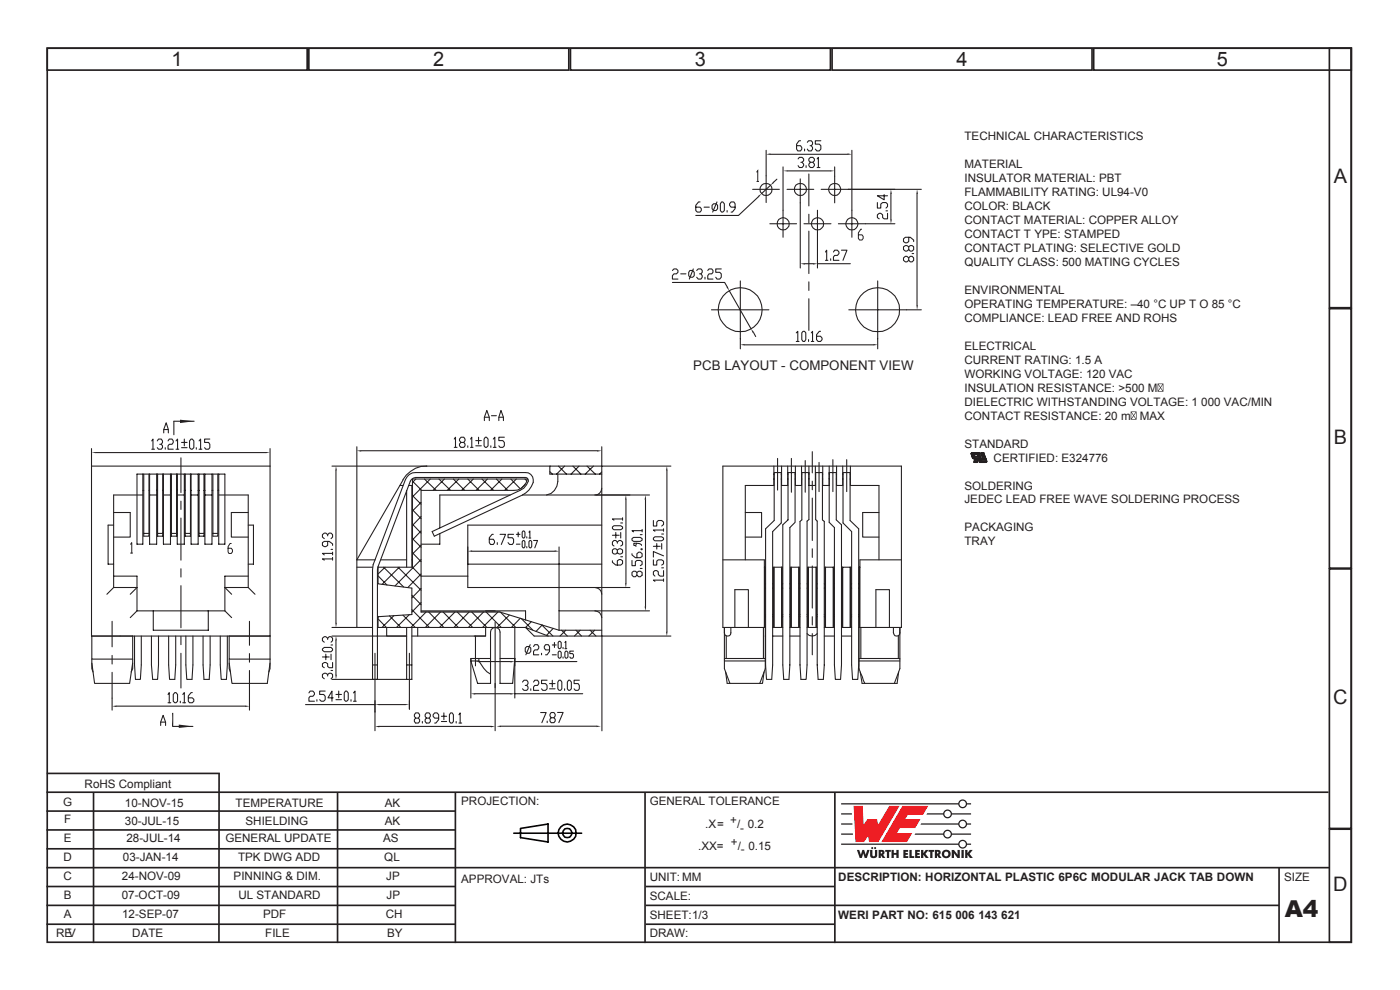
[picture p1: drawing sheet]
<svg xmlns="http://www.w3.org/2000/svg" width="297mm" height="210mm" viewBox="0 0 297 210" stroke-linecap="round" stroke-linejoin="round" font-family="sans-serif">
<defs><g id="words">
<text font-size="4.9" fill="#231f20" x="272.6" y="194.5">A4</text>
<g font-size="4.2" fill="#231f20">
<text x="36.4" y="14">1</text>
<text x="91.9" y="14">2</text>
<text x="147.4" y="14">3</text>
<text x="202.9" y="14">4</text>
<text x="258.2" y="14">5</text>
<text x="282.9" y="38.8">A</text>
<text x="282.9" y="94.1">B</text>
<text x="282.8" y="149.3">C</text>
<text x="282.8" y="189">D</text>
</g>
<text font-size="2.8" fill="#231f20" x="147.1" y="78.6">PCB LAYOUT - COMPONENT VIEW</text>
<g font-size="2.5" fill="#231f20">
<text x="204.6" y="29.8">TECHNICAL CHARACTERISTICS</text>
<text x="204.6" y="35.7">MATERIAL</text>
<text x="204.6" y="38.6">INSULATOR MATERIAL: PBT</text>
<text x="204.6" y="41.6">FLAMMABILITY RATING: UL94-V0</text>
<text x="204.6" y="44.6">COLOR: BLACK</text>
<text x="204.6" y="47.5">CONTACT MATERIAL: COPPER ALLOY</text>
<text x="204.6" y="50.5">CONTACT T YPE: STAMPED</text>
<text x="204.6" y="53.5">CONTACT PLATING: SELECTIVE GOLD</text>
<text x="204.6" y="56.4">QUALITY CLASS: 500 MATING CYCLES</text>
<text x="204.6" y="62.3">ENVIRONMENTAL</text>
<text x="204.6" y="65.3">OPERATING TEMPERATURE: –40 °C UP T O 85 °C</text>
<text x="204.6" y="68.3">COMPLIANCE: LEAD FREE AND ROHS</text>
<text x="204.6" y="74.2">ELECTRICAL</text>
<text x="204.6" y="77.2">CURRENT RATING: 1.5 A</text>
<text x="204.6" y="80.1">WORKING VOLTAGE: 120 VAC</text>
<text x="204.6" y="83.1">INSULATION RESISTANCE: &gt;500 M</text>
<text x="204.6" y="86.1">DIELECTRIC WITHSTANDING VOLTAGE: 1 000 VAC/MIN</text>
<text x="204.6" y="89">CONTACT RESISTANCE: 20 m</text>
<text x="241.8" y="89">MAX</text>
<text x="204.6" y="94.9">STANDARD</text>
<text x="210.8" y="97.9">CERTIFIED: E324776</text>
<text x="204.6" y="103.8">SOLDERING</text>
<text x="204.6" y="106.8">JEDEC LEAD FREE WAVE SOLDERING PROCESS</text>
<text x="204.6" y="112.7">PACKAGING</text>
<text x="204.6" y="115.7">TRAY</text>
<text x="17.9" y="167.1">RoHS Compliant</text>
<text x="13.4" y="171">G</text>
<text x="26.5" y="171.2">10-NOV-15</text>
<text x="50" y="171.2">TEMPERATURE</text>
<text x="81.6" y="171.2">AK</text>
<text x="97.8" y="170.8">PROJECTION:</text>
<text x="137.8" y="170.8">GENERAL TOLERANCE</text>
<text x="13.5" y="178.7">E</text>
<text x="13.6" y="174.6">F</text>
<text x="26.5" y="174.9">30-JUL-15</text>
<text x="26.8" y="178.7">28-JUL-14</text>
<text x="47.8" y="178.7">GENERAL UPDATE</text>
<text x="52.1" y="174.9">SHIELDING</text>
<text x="81.3" y="178.7">AS</text>
<text x="81.6" y="174.9">AK</text>
<text x="149.6" y="175.6">.X=</text>
<text x="154.9" y="174.8">+</text>
<text x="155.1" y="179.4">+</text>
<text x="156.4" y="175.6">/ 0.2</text>
<text x="157" y="176.4">-</text>
<text x="13.5" y="182.7">D</text>
<text x="26.1" y="182.7">03-JAN-14</text>
<text x="50.5" y="182.7">TPK DWG ADD</text>
<text x="81.5" y="182.7">QL</text>
<text x="148.1" y="180.2">.XX=</text>
<text x="156.5" y="180.2">/ 0.15</text>
<text x="157.2" y="181">-</text>
<text x="13.5" y="186.7">C</text>
<text x="13.5" y="190.8">B</text>
<text x="25.8" y="190.8">07-OCT-09</text>
<text x="25.9" y="186.7">24-NOV-09</text>
<text x="49.6" y="186.7">PINNING &amp; DIM.</text>
<text x="50.6" y="190.8">UL STANDARD</text>
<text x="81.9" y="186.7">JP</text>
<text x="82" y="190.8">JP</text>
<text x="97.8" y="187.3">APPROVAL: JTs</text>
<text x="137.8" y="190.9">SCALE:</text>
<text x="137.8" y="186.8">UNIT:MM</text>
<text x="177.8" y="186.8">DESCRIPTION: HORIZONTAL PLASTIC 6P6C MODULAR JACK TAB DOWN</text>
<text x="272.4" y="186.8">SIZE</text>
<text x="13.5" y="194.8">A</text>
<text x="25.9" y="194.8">12-SEP-07</text>
<text x="55.8" y="194.8">PDF</text>
<text x="81.8" y="194.8">CH</text>
<text x="137.8" y="194.8">SHEET:1/3</text>
<text x="177.8" y="194.8">WERI PART NO: 615</text>
<text x="202.7" y="194.8">006</text>
<text x="207.5" y="194.8">143</text>
<text x="212.4" y="194.8">621</text>
<text x="11.9" y="198.8">REV</text>
<text x="28.1" y="198.8">DATE</text>
<text x="56.3" y="198.8">FILE</text>
<text x="82.1" y="198.8">BY</text>
<text x="137.8" y="198.8">DRAW:</text>
</g>
</g></defs>
<!-- layer: Calque 1 -->
<g fill="none" stroke="#231f20" stroke-width=".35">
<path d="M10 10.2h276.7v189.7h-276.7zM10 10.2h55.2v4.7h-55.2zM65.5 10.2h55.2v4.7h-55.2zM121 10.2h55.2v4.7h-55.2zM176.5 10.2h55.2v4.7h-55.2zM232 10.2h54.7v4.7h-54.7zM282 10.2h4.7v55.1h-4.7zM282 65.5h4.7v55h-4.7zM282 120.7h4.7v55h-4.7zM9.8 168h272M9.8 172h86.7M9.8 176h86.7"/>
<path d="M9.9 164.1h36.7M19.8 168v32M46.5 164l-.1 36M71.6 168v32M96.6 168v32M136.8 168v32M177.1 168v32M282 175.9h4.7v24h-4.7zM9.8 192h86.7M9.8 196h86.7M9.8 180h86.7M9.8 184h272.2"/>
<path d="M9.8 188h86.7M137 192h134.3M137 196h40.1M137 188h40.1M271.3 184v16"/>
</g>
<g fill="none" stroke="#000" stroke-width=".34">
<path d="M109 176.7h14.4M110.4 175.7l5.9-.9v3.8l-5.9-.9z"/>
<circle cx="120.3" cy="176.7" r="1.88"/>
<circle cx="120.3" cy="176.7" r="1.02"/>
</g>
<g fill="#ee1d23">
<path d="M181.1 170.9h1.9l.2 4 .9-1.2h2l.2 1.3 2.4-4.1h2.1l-4.5 7.7h-1.9l-.2-1.3-.9 1.3h-1.8z"/>
<path d="M191.4 170.9h5.5l-1.1 1.9h-3.2l-.6 .9h3.3l-1.1 1.9h-3.3l-.6 1.1h3.2l-1.1 1.9h-5.4z"/>
</g>
<g fill="#231f20">
<path d="M181.8 180.3h.5l.3 1 .3-1h.4l.3 1 .4-1h.5l-.6 1.7h-.5l-.3-1-.3 1h-.4z"/>
<path d="M184.6 180.3h.5v1.2l.2 .1 .3-.1v-1.2h.5v1.1a.76 .76 0 0 1-.8 .6 .76 .76 0 0 1-.7-.6z"/>
<path d="M187.8 180.3h1.2v.4h-.4v1.3h-.5l.1-1.3h-.4z"/>
<path d="M189.1 180.3h.5v.6h.6v-.6h.5l-.1 1.7h-.4v-.7h-.6v.7h-.5z"/>
<path d="M191.6 180.3h1.1v.4h-.6v.2h.5v.4h-.5v.3h.6v.4h-1.1z"/>
<path d="M192.9 180.3h.5v1.3h.5v.4h-1z"/>
<path d="M194.1 180.3h1v.4h-.5v.2h.5v.4h-.5v.3h.6v.4h-1.1z"/>
<path d="M195.4 180.3h.5v.7l.5-.7h.6l-.7 .8 .7 .9h-.6l-.5-.7v.7h-.5z"/>
<path d="M197 180.3h1.2v.4h-.4v1.3h-.5v-1.3h-.3z"/>
<path d="M201.9 180.3h.5l.8 1-.1-1h.5v1.7h-.5l-.7-1.1v1.1h-.5z"/>
<path d="M204 180.3h.5v1.7h-.5z"/>
<path d="M204.7 180.3h.5v.7l.5-.7h.6l-.6 .8 .7 .9h-.6l-.6-.7v.7h-.5z"/>
<circle cx="185" cy="179.9" r=".22"/>
<circle cx="185.7" cy="179.9" r=".22"/>
</g>
<g fill="#231f20">
<path d="M186.9 180.7v.3h.2v-.2zM186.4 180.3h.5a.55 .55 0 0 1 .7 .3 .55 .55 0 0 1-.3 .7l.5 .7h-.5l-.4-.6v.6h-.5z" fill-rule="evenodd"/>
<path d="M198.8 180.7v.3h.2l.1-.2zM198.3 180.3h.6a.55 .55 0 0 1 .6 .3 .55 .55 0 0 1-.2 .7l.4 .7h-.5l-.4-.6v.6h-.5z" fill-rule="evenodd"/>
<path d="M200.3 181.2a.5 .5 0 0 0 1 0 .5 .5 0 0 0-1 0zM199.8 181.1a.95 .95 0 0 1 1.9 0 .95 .95 0 0 1-1.9 0z" fill-rule="evenodd"/>
</g>
<path d="M178.4 176.9h2.6M178.4 174.8h2.4M178.4 172.6h2.3" fill="none" stroke="#231f20" stroke-width=".27"/>
<g fill="#231f20">
<path d="M178.4 170.4h24.9a.94 .94 0 0 1 .9-.8 .94 .94 0 0 1 1 .8h.8v.2h-.8a.94 .94 0 0 1-1 .9 .94 .94 0 0 1-.9-.9h-24.9zM203.5 170.5a.7 .7 0 0 1 1.4 0 .7 .7 0 0 1-1.4 0z" fill-rule="evenodd"/>
<path d="M196.7 172.5h3.4a.94 .94 0 0 1 .9-.8 .94 .94 0 0 1 1 .8h4v.3h-4a.94 .94 0 0 1-1 .8 .94 .94 0 0 1-.9-.8h-3.6zM200.3 172.6a.7 .7 0 0 1 1.4 0 .7 .7 0 0 1-1.4 0z" fill-rule="evenodd"/>
<path d="M195.4 174.7h7.9a.94 .94 0 0 1 .9-.9 .94 .94 0 0 1 1 .9h.8v.2h-.8a.94 .94 0 0 1-1 .8 .94 .94 0 0 1-.9-.8h-8zM203.5 174.8a.7 .7 0 0 1 1.4 0 .7 .7 0 0 1-1.4 0z" fill-rule="evenodd"/>
<path d="M194.2 176.8h5.9a.94 .94 0 0 1 .9-.8 .94 .94 0 0 1 1 .8h4v.3h-4a.94 .94 0 0 1-1 .8 .94 .94 0 0 1-.9-.8h-6.1zM200.3 176.9a.7 .7 0 0 1 1.4 0 .7 .7 0 0 1-1.4 0z" fill-rule="evenodd"/>
<path d="M178.4 178.9h24.9a.94 .94 0 0 1 .9-.8 .94 .94 0 0 1 1 .8h.8v.3h-.8a.94 .94 0 0 1-1 .8 .94 .94 0 0 1-.9-.8h-24.9zM203.5 179.1a.7 .7 0 0 1 1.4 0 .7 .7 0 0 1-1.4 0z" fill-rule="evenodd"/>
</g>
<g fill="#231f20">
<path d="M246.7 81.6l-.4 .6 .4 .7zM246.2 82.3l-.4 .7h.8zM245.8 81.5l.4 .6 .4-.6zM245.7 81.6v1.3l.4-.7zM245.6 81.4h1.2v1.7h-1.2z"/>
<path d="M241 87.5l-.4 .7 .4 .6zM240.5 88.3l-.4 .6h.8zM240.1 87.4l.4 .6 .4-.6zM240 87.5v1.3l.4-.6zM239.9 87.3h1.2v1.7h-1.2z"/>
</g>
<path d="M19.4 95.2v3.7M20.3 96h36.1M38.4 97.1v7.4M57.3 95.2v3.7M38.4 106.3v1.8M38.4 109.9v8.9M38.4 120.6v1.8M38.4 124.2v9M38.4 135v1.7M38.4 138.6v7.3" fill="none" stroke="#231f20" stroke-width=".23"/>
<g fill="#231f20">
<path d="M56.4 95.9l.9 .1-.9 .1z"/>
<path d="M19.4 96l.9-.1v.2z"/>
</g>
<g fill="none" stroke="#231f20" stroke-width=".23">
<path d="M32.2 93.5l.3-.4v2.2M32.2 95.3h.6M33.4 93.5l.2-.4h.6l.3 .4v.4l-.3 .3h-.3M34.2 94.2l.3 .4v.4l-.3 .3h-.6l-.2-.3M35.1 95v.3M35.6 93.5l.3-.4h.6l.3 .4v.4l-.3 .3h-.6l-.3 .4v.7h1.2M37.3 93.5l.4-.4v2.2M37.3 95.3h.6M38.5 93.9h1.2M38.5 95h1.2M39.1 93.1v1.5M40.5 93.1h.3l.3 .4v1.5l-.3 .3h-.3l-.3-.3v-1.5z"/>
<path d="M41.6 95v.3M42.2 93.5l.4-.4v2.2M42.2 95.3h.6M44.5 93.1h-1.1v.8h.9l.2 .3v.8l-.2 .3h-.6l-.3-.3M23.8 131.8v5.4M23.8 139v1.9M52.9 131.8v5.1M52.9 138.6v1.9M23.8 142.6v8M24.7 149.8h27.3M52.9 142.2v8.4"/>
</g>
<g fill="#231f20">
<path d="M52 149.7l.9 .1-.9 .2z"/>
<path d="M23.8 149.8l.9-.1v.3z"/>
</g>
<path d="M36.9 89.4h4.3M35.6 147.3l.3-.4v2.2M35.6 149.1h.6M37.1 146.9h.2l.4 .4v1.4l-.4 .4h-.2l-.3-.4v-1.4zM38.3 148.7v.4M38.8 147.3l.3-.4v2.2M38.8 149.1h.6M40.8 146.9h-.3l-.6 .7v1.1l.3 .4h.6l.3-.4v-.3l-.3-.4h-.9" fill="none" stroke="#231f20" stroke-width=".23"/>
<path d="M38.2 89l3 .4-3 .3z" fill="#231f20"/>
<path d="M34.7 91.8v-.7l.6-1.4 .4 1.4v.7M34.7 91.1h1M36.6 154.1h4.3" fill="none" stroke="#231f20" stroke-width=".23"/>
<path d="M37.9 153.7l3 .4-3 .3z" fill="#231f20"/>
<g fill="none" stroke="#231f20" stroke-width=".23">
<path d="M162.5 37.3v5.7M169.8 37.9v5.1M177.1 37.4v5.6M157.1 59.6v14.4M159.7 40.2h5.6M163.3 47.5h5.7M166.1 44.6v5.7M167 40.2h5.6M170.6 47.5h5.7M173.4 44.6v5.7M174.2 40.2h5.7M177.9 47.5h5.7"/>
<path d="M180.7 44.6v5.7M186.2 59.6v14.4M150.9 65.7h12.2M158 73.1h27.3M180.1 65.7h12.2M172.3 95.8v4.5M172.3 102.1v1.8M172.3 105.7v8.9M172.3 116.4v1.8M172.3 120.1v8.9M172.3 130.8v1.8M172.3 134.4v4.5"/>
<path d="M34.1 153.9v-.7l.5-1.5 .5 1.5v.7M34.1 153.2h1"/>
</g>
<path d="M36.6 151.2v2.9" fill="none" stroke="#231f20" stroke-width=".26"/>
<g fill="#231f20">
<path d="M185.3 73l.9 .2-.9 .1z"/>
<path d="M157.1 73.2l.9-.2v.3z"/>
</g>
<path d="M169.8 43v13.9M170.7 55.9h1.8M173.4 55.9h7M173.4 50.3v6.6M168.9 70.6l.3-.3v2.1M168.9 72.4h.6M170.4 70.3h.3l.2 .3v1.4l-.2 .4h-.3l-.3-.4v-1.4zM171.5 72v.4M172.1 70.6l.3-.3v2.1M172.1 72.4h.5M174.1 70.3h-.3l-.6 .7v1l.3 .4h.6l.3-.4v-.3l-.3-.4h-.9" fill="none" stroke="#231f20" stroke-width=".23"/>
<g fill="#231f20">
<path d="M169.8 55.9l.9-.1v.3z"/>
<path d="M172.5 55.8l.9 .1-.9 .2z"/>
</g>
<path d="M166.1 35.4v9.2M167.1 36.3h9.1M177.1 35.4v2M175.1 53.5l.3-.4v2.1M175.1 55.2h.5M176.2 54.9v.3M176.8 53.5l.3-.4h.6l.3 .4v.3l-.3 .4h-.6l-.3 .3v.7h1.2M178.5 53.1h1.2l-.9 2.1" fill="none" stroke="#231f20" stroke-width=".23"/>
<g fill="#231f20">
<path d="M166.1 36.3l1-.2v.3z"/>
<path d="M176.2 36.1l.9 .2-.9 .1z"/>
</g>
<path d="M162.5 31.9v5.4M163.4 32.7h16.4M169.3 33.7l.3-.3h.6l.3 .3v.4l-.3 .3h-.3M170.2 34.4l.3 .4v.3l-.3 .4h-.6l-.3-.4M171 35.1v.4M171.9 34.4l-.3-.3v-.4l.3-.3h.5l.4 .3v.4l-.4 .3h-.5l-.3 .4v.3l.3 .4h.5l.4-.4v-.3l-.4-.4M173.4 35.5h.5M173.4 33.7l.2-.3v2.1M180.7 31.9v12.7" fill="none" stroke="#231f20" stroke-width=".23"/>
<g fill="#231f20">
<path d="M162.5 32.7l.9-.2v.4z"/>
<path d="M179.8 32.5l.9 .2-.9 .2z"/>
</g>
<g fill="none" stroke="#231f20" stroke-width=".23">
<path d="M163.4 39.3l-1.8 1.8M164.8 38l-.7 .7M169.8 29.9h-.3l-.5 .7v1l.2 .4h.6l.3-.4v-.3l-.3-.4h-.8M170.7 31.6v.4M171.3 30.2l.2-.3h.6l.3 .3v.4l-.3 .3h-.2M172.1 30.9l.3 .4v.3l-.3 .4h-.6l-.2-.4M174.1 29.9h-1.1v.7h.8l.3 .3v.7l-.3 .4h-.5l-.3-.4M148.5 42.8h-.3l-.6 .8v1.1l.3 .3h.6l.3-.3v-.4l-.3-.4h-.9M149.4 43.9h1.1M151.1 43.6l.3-.4h.5l.3 .4v.7l-.3 .4h-.5l-.3-.4zM152.1 42.8l-.9 2.2M153.1 42.8h.2l.4 .4v1.5l-.4 .3h-.2l-.3-.3v-1.5z"/>
<path d="M154.3 44.7v.3M155.9 43.9h-.8l-.3-.3v-.4l.3-.4h.6l.2 .4v1.1l-.5 .7h-.3M160.9 41.7l-4.2 4h-9.1"/>
</g>
<g fill="#231f20">
<path d="M164 38.5l.2 .3-.8 .5z"/>
<path d="M160.8 41.6l.8-.5-.6 .8z"/>
</g>
<path d="M171.6 36.9v6.8M171.6 45.4v1.9M171.6 49v9M171.6 59.8v1.8M179.9 40.2h15.6M194.5 41.1v23.6M171.6 63.4v6.7M192.3 65.7h3.2" fill="none" stroke="#231f20" stroke-width=".23"/>
<g fill="#231f20">
<path d="M194.5 40.2l.2 .9h-.3z"/>
<path d="M194.4 64.7h.3l-.2 1z"/>
</g>
<path d="M179.9 40.2h9.9M183.6 47.5h6.2M189 41.1v5.5M192.8 54.7l.3-.3h.4l.3 .3v.5l-.3 .3h-.4l-.3-.3v-.5l-.4-.3h-.3l-.4 .3v.5l.4 .3h.3l.4-.3M192.8 52.4l.3-.3h.4l.3 .3v.5l-.3 .4h-.4l-.3-.4v-.5l-.4-.3h-.3l-.4 .3v.5l.4 .4h.3l.4-.4M192.8 50.3v.9l-.4 .3h-.3l-.4-.3v-.5l.4-.4h1l.7 .6v.3M193.5 53.8h.3" fill="none" stroke="#231f20" stroke-width=".23"/>
<g fill="#231f20">
<path d="M188.9 46.6h.3l-.2 .9z"/>
<path d="M189 40.2l.2 .9h-.3z"/>
</g>
<g fill="none" stroke="#231f20" stroke-width=".23">
<path d="M186.1 43v1.1h.7v-.8l.4-.3h.8l.3 .3v.5l-.3 .3M187.6 41.3v1.1l-1.5-.9h2.2M188 44.7h.3M188.3 45.2v1.2h-.7l-.4-.2v-.6l-.4-.4h-.3l-.4 .4v.6l.4 .2M19.4 98.9h37.9v36h-37.9zM24.1 108.7h3.5v5.2h-3.5M24.1 111.4h-1.2v8.3h1.2M30.3 105h-6.2v19.6h5M46.4 105h6.3v19.6h-5M52.7 111.4h1.1v8.3h-1.1M52.7 108.7h-3.6v5.2h3.6M86.3 104.1v16.2"/>
<path d="M87 102.1l-6.8 18.1M87.4 103v17.3M87.5 102.1l2 1.9M87.5 105.1l1.8 1.9M87.5 108.1l1.8 1.9M87.5 111.2l1.8 1.9M87.5 114.3l1.8 1.8M87.5 117.3l1.8 1.8M88.2 101.6l-.7 .7M89.3 118.7l-5.5 5.6M89.3 115.7l-1.8 1.8M89.3 112.6l-1.8 1.9"/>
<path d="M89.3 109.6l-1.8 1.9M89.3 106.6l-1.8 1.8M90 101.6l2.5 2.4M91.3 101.6l-3.8 3.8M93.1 101.6l2.5 2.4M94.3 101.6l-2.4 2.4M96.2 101.6l2.4 2.4M97.3 101.6l-2.4 2.4M99.2 101.6l2.4 2.4M100.4 101.6l-2.5 2.4M102.2 101.6l2.5 2.4M103.4 101.6l-2.4 2.4"/>
<path d="M105.3 101.6l2.4 2.4M106.5 101.6l-2.4 2.4M108.4 101.6l2 2.1M109.5 101.6l-2.4 2.4M111.4 101.6l.4 .4M111.4 102.7l-.8 .9M126.5 105h7.1M132.8 106v17.7M153.4 118.8h8.8M158.1 108.7h3.5v5.2h-3.5M164.2 103h-6.1v15.8M180.4 103h6.1v15.8"/>
<path d="M182.4 118.8h8.8M186.5 108.7h-3.5v5.2h3.5M24.1 122.2h5v7.4h18.6v-7.4h5M32.5 129.6v4.1h11.7v-4.1M80.2 122.1l1.9 2M80.2 131.3l1.8 1.8M80.3 130.8l-.1 .1M81.4 120.3l4.2 4.2M81.7 120.3l-1.5 1.5M82.6 130.6l2.4 2.5M83.6 130.6l-2.6 2.5M84.4 120.3l4.9 4.9"/>
<path d="M84.7 120.3l-3.7 3.7M85.5 130.5l2.6 2.6M86.9 130.4l-2.8 2.7M87.4 126.3l1.9 2M87.4 129.3l3.7 3.8M87.5 120.3l1.8 1.9M89.3 127.8l-1.9 2M89.3 124.8l-1.9 2M89.3 121.8l-2.8 2.8M90.4 129.8l-3.2 3.3M91 129.8l3.2 3.3M93.4 129.8l-3.2 3.3"/>
<path d="M94 129.8l3.2 3.3M96.5 129.8l-3.3 3.3M97 129.8l3.3 3.3M99.5 129.8l-3.2 3.3M100.1 129.8l3.2 3.3M102.6 129.8l-3.2 3.3M103.1 129.8l3.2 3.3M105.6 129.8l-3.2 3.3M106.2 129.9l3.2 3.2M108 130.5l-2.6 2.6M110.4 131.1l-1.9 2M110.6 131.2l2.4 2.4"/>
<path d="M112.7 131.9l-1.2 1.2M114.9 132.6l2.4 2.3M115 132.6l-1.3 1.3M117.4 133.3l-1.5 1.5M119.1 133.7l1.3 1.2M120 133.7l-1.2 1.2M122.2 133.7l1.2 1.2M123.1 133.7l-1.2 1.2M125.2 133.7l1.2 1.2M126.2 133.7l-1.3 1.2M126.2 124.6h7.4M153.4 133.1v-34.2h37.8v34.2h-9"/>
<path d="M153.7 134.2a.69 .69 0 0 0 .7 .7 .69 .69 0 0 0 .6-.7M153.7 133.1v1.2M155 133.1v1.2M155.9 133.1v-8h2.9v8M163.9 133.1h2.2M185.8 133.1v-8h2.9v8M189.5 134.2l.2 .4a.67 .67 0 0 0 .7 .3 .67 .67 0 0 0 .5-.7M189.5 133.1v1.2M190.9 133.1v1.2"/>
<circle cx="162.5" cy="40.2" r="1.27"/>
<circle cx="166.1" cy="47.5" r="1.29"/>
<circle cx="169.8" cy="40.2" r="1.29"/>
<circle cx="173.4" cy="47.5" r="1.29"/>
<circle cx="177.1" cy="40.2" r="1.29"/>
<circle cx="180.7" cy="47.5" r="1.29"/>
</g>
<g fill="#231f20">
<path d="M132.8 105l.1 1h-.3z"/>
<path d="M132.6 123.7h.3l-.1 .9z"/>
</g>
<g fill="none" stroke="#231f20" stroke-width=".23">
<path d="M141.5 99.8v34.2M142.3 98.9h-14.6v36h14.6M85.5 101.7l-9.8 17.1M86 101.7l-6.8 18.1M87.5 101.6v18.7M89.3 104v25.8M93.3 105v7M110.3 104l-18.6 8.8M110.8 105l-18.7 8.7M129.9 113.5h1.5M129.9 119v.3l.7 .6h1.1l.4-.4v-.5l-.4-.3h-.3l-.4 .3v.9M129.9 111.8l.3-.3h1.5l.4 .3v.3l-.4 .3h-1.5l-.3-.3z"/>
<path d="M130.6 113v1.1M131 115.2v-.2l-.4-.4h-.4l-.3 .4v.6l.3 .2M131 116.7l.4-.3h.3l.4 .3v.6l-.4 .2h-.3l-.4-.2v-.6l-.4-.3h-.4l-.3 .3v.6l.3 .2h.4l.4-.2M131 115l.4-.4h.3l.4 .4v.6l-.4 .2M131.7 113v1.1M131.7 118.1h.4M131.7 110.9h.4M132.1 110.1h-2.2l.3 .2M132.1 109.8v.5"/>
</g>
<g fill="#231f20">
<path d="M141.3 134h.3l-.1 .9z"/>
<path d="M141.5 98.9l.1 .9h-.3z"/>
</g>
<g fill="none" stroke="#231f20" stroke-width=".23">
<path d="M75.7 94.8v24M76.6 95.6h50.1M127.7 94.8v4.1M138.6 115.9h1.4M138.6 114.1l.3-.2h1.5l.4 .2v.4l-.4 .2h-1.5l-.3-.2zM138.6 118.8v1.1h.7v-.9l.4-.2h.7l.4 .2v.6l-.4 .3M138.6 110.4v1.2h.7v-.9l.4-.3h.7l.4 .3v.6l-.4 .3M139.3 115.3v1.2M140.4 113.3h.4M140.4 115.3v1.2M140.8 117.9l-2.2-.9v1.2M140.8 112.2v.5"/>
<path d="M140.8 112.4h-2.2l.3 .3M140.4 120.5h.4M140.8 122.8v.5M140.8 123.1h-2.2l.3 .2M140.8 121v1.2h-.8l-.3-.3v-.6l-.4-.3h-.4l-.3 .3v.6l.3 .3"/>
</g>
<g fill="#231f20">
<path d="M126.7 95.5l1 .1-1 .2z"/>
<path d="M75.7 95.6l.9-.1v.3z"/>
</g>
<g fill="none" stroke="#231f20" stroke-width=".23">
<path d="M70.4 98.9h20.1M71.3 99.8v32.3M96.4 93.1l.2-.4v2.2M96.4 94.9h.6M97.8 93.9l-.3-.4v-.4l.3-.4h.6l.3 .4v.4l-.3 .4h-.6l-.3 .3v.4l.3 .3h.6l.3-.3v-.4l-.3-.3M99.2 94.6v.3M99.8 94.9h.5M99.8 93.1l.3-.4v2.2M100.9 93.5h1.2M100.9 94.6h1.2M101.5 92.7v1.5M103 92.7h.2l.3 .4v1.5l-.3 .3h-.2l-.3-.3v-1.5z"/>
<path d="M104.1 94.6v.3M104.6 93.1l.4-.4v2.2M104.6 94.9h.6M107 92.7h-1.2v.8h.9l.3 .4v.7l-.3 .3h-.6l-.3-.3M70.4 133.1h5.3"/>
</g>
<g fill="#231f20">
<path d="M71.1 132.1h.4l-.2 1z"/>
<path d="M71.3 98.9l.2 .9h-.4z"/>
</g>
<g fill="none" stroke="#231f20" stroke-width=".23">
<path d="M69.5 113.4l.3-.3h.4l.4 .3v.5l-.4 .4M69.5 114.8v.9l-.4 .3h-.3l-.4-.3v-.6l.4-.3h1l.8 .6v.3M69.5 113.7v-.3l-.4-.3h-.3l-.4 .3v.5l.4 .4M70.2 116.5h.4M70.6 117.1v.6M70.6 118.2v.6M70.6 118.6h-2.2l.4 .2M70.6 117.4h-2.2l.4 .3M80.1 133.1h31.4M87.4 134.9h15.6M89.3 129.6h22.2M89.3 122.2h9.9"/>
<path d="M89.3 129.8h16.8M79.5 151v4M80.5 154.1h23.6M105 145v10"/>
</g>
<g fill="#231f20">
<path d="M104.1 154l.9 .1-.9 .2z"/>
<path d="M79.5 154.1l1-.1v.3z"/>
</g>
<g fill="none" stroke="#231f20" stroke-width=".23">
<path d="M64.8 149.5h14.7M79.5 148.6v2.4M80.5 149.5h5.4M86.9 148.6v1.8M88.2 152.3l-.3-.4v-.3l.3-.4h.6l.2 .4v.3l-.2 .4h-.6l-.3 .4v.3l.3 .4h.6l.2-.4v-.3l-.2-.4M89.6 153v.4M90.5 152.3l-.3-.4v-.3l.3-.4h.5l.3 .4v.3l-.3 .4h-.5l-.3 .4v.3l.3 .4h.5l.3-.4v-.3l-.3-.4M93.1 152.3h-.9l-.3-.4v-.3l.3-.4h.5l.4 .4v1.1l-.6 .7h-.3M93.6 151.9h1.2M93.6 153h1.2M94.2 151.2v1.5M95.6 151.2h.3l.3 .4v1.4l-.3 .4h-.3l-.3-.4v-1.4z"/>
<path d="M96.8 153v.4M97.4 151.6l.2-.4v2.2M97.4 153.4h.5"/>
</g>
<g fill="#231f20">
<path d="M85.9 149.3l1 .2-1 .1z"/>
<path d="M79.5 149.5l1-.2v.3z"/>
</g>
<g fill="none" stroke="#231f20" stroke-width=".23">
<path d="M75.7 118.8v14.3h3.3M70.4 134.9h15.9M71.3 135.8v7.3M79 120.8v23.3M79.5 138.6v12.4M80.1 120.8v23.3M86.9 138.6v11.8M87.4 124.8v5.6zM65.5 147l.3-.4h.6l.3 .4v.3l-.3 .4h-.6l-.3 .3v.7h1.2M67.2 148.4v.3M69 146.6h-1.2v.7h.9l.3 .4v.7l-.3 .3h-.6l-.3-.3M70.4 144.1h15.9"/>
<path d="M70.7 148h-1.1l.8-1.4v2.1M71.3 147.3h1.1M71.3 148.4h1.1M71.9 146.6v1.4M73.3 146.6h.3l.3 .4v1.4l-.3 .3h-.3l-.3-.3v-1.4zM74.5 148.4v.3M75 147l.3-.4v2.1M75 148.7h.6"/>
</g>
<g fill="#231f20">
<path d="M71.1 143.1h.4l-.2 1z"/>
<path d="M71.3 134.9l.2 .9h-.4z"/>
</g>
<g fill="none" stroke="#231f20" stroke-width=".23">
<path d="M75.7 118.8h3.9M79.2 119.8l-.2 1M80.8 118.8h5.5M87.4 118.8h.1M91.7 112.8l.4 .9M93.3 113.1v2.3h-4M99.2 116v6.2M99.2 111.4h28.5M99.2 119.7h28.5M100.2 116.9h17.5M118.6 116v13.6h7.6M68.4 139.4h1.4"/>
<path d="M68.4 137.7l.4-.4h1.4l.4 .4v.2l-.4 .3h-1.4l-.4-.3zM69.1 138.8v1.1M69.5 135.4l.3-.3h.4l.4 .3v.5l-.4 .3M69.5 135.6v-.2l-.4-.3h-.3l-.4 .3v.5l.4 .3M70.2 138.8v1.1M70.2 136.8h.4M75.7 120.3h3.3M80.2 120.2l-.1 .6M82 133.1v1.8h4.3M86.3 133.1v11h1.1v-11M87.4 130.4l-7.2 .4v2.3M87.5 120.3h-7.3v3.5l7.2 1"/>
<path d="M88.6 133.1v1.8M99.2 124.6h27M113.3 134.9h14.4M118.6 133.7h9.1M69.5 143.1l.3-.3h.4l.4 .3v.6l-.4 .3M69.5 143.4v-.3l-.4-.3h-.3l-.4 .3v.6l.4 .3M70.2 142.2h.4M70.6 140.5v1.1h-.8l-.3-.2v-.6l-.4-.3h-.3l-.4 .3v.6l.4 .2M79 144.1h1.1M79 141.1h1.1M86.3 141.1h1.1"/>
</g>
<g fill="#231f20">
<path d="M99.2 116.9l1-.2v.4z"/>
<path d="M117.7 116.7l.9 .2-.9 .2z"/>
</g>
<g fill="none" stroke="#231f20" stroke-width=".23">
<path d="M142.6 59.9h11.1l.6 .9M142.6 57.4l.4-.4h.5l.3 .4v.4l-.3 .3h-.5l-.4 .4v.7h1.2M144.4 58.1h1.1M146.4 57.4h.6l.3 .4v.7l-.3 .3h-.6l-.3-.3v-.7zM147.1 57l-.9 2.2M147.8 57.4l.3-.4h.6l.3 .4v.4l-.3 .3h-.3M148.7 58.1l.3 .4v.3l-.3 .4h-.6l-.3-.4M149.6 58.8v.4M150.1 57.4l.3-.4h.6l.3 .4v.4l-.3 .3h-.6l-.3 .4v.7h1.2M153 57h-1.2v.8h.9l.3 .3v.7l-.3 .4h-.6l-.3-.4M154.7 61.7l4.6 8.1M159.9 70.5l.4 .9"/>
<path d="M90.5 98.9h37.2M90.6 98.9a5.6 5.6 0 0 0-5.1 2.8M102.8 89.2v-.7l.5-1.4 .5 1.4v.7M102.8 88.5h1M104.3 88.2h1M105.8 89.2v-.7l.5-1.4 .5 1.4v.7M105.8 88.5h1M116.6 98.9v1.7h11.1M116.8 98.9l-.2 .1M118.5 98.9l1.7 1.7M119.8 98.9l-1.7 1.7M121.5 98.9l1.7 1.7"/>
<path d="M122.8 98.9l-1.7 1.7M124.5 98.9l1.8 1.7M125.9 98.9l-1.8 1.7M164.2 98.9v4.1M165 97.2v6.8M165.8 98.9v4.1h1.3v-4.1M167.9 97.2v7.2M168.7 98.9v4.1h1.3v-4.1M170.8 97.7v6.7M171.6 98.9v11.3l-.4 .3v30.6l-.2 3h-1.1l-.2-3v-30.5l.4-.3v-10.1h1.5M173 98.9v4.1h-1.4M173.8 98.1v6.2"/>
<path d="M174.5 98.9v4.1h1.4M175.9 98.9v11.9l1.1 1.1v29.2l.2 3h1.1l.2-3v-29.8l-1.1-1v-10.1h-1.5M176.7 97.5v6.8M177.5 98.9v4.1h1.3v-4.1M179.6 97.5v6.8M180.4 98.9v4.1M30.3 100.6v14.8h-1.2v-14.8h18.6v14.8h-1.3v-14.8M31.6 104h.1M31.7 100.6v14.8h1.5v-14.8M31.7 105h1.5M33.2 104h.2M33.4 113.1h1.1"/>
<path d="M33.4 100.6v13.1h1.1v-13.1M34.5 104h.2M34.7 100.6v14.8h1.5v-14.8M34.7 105h1.5M36.2 104h.2M36.4 113.1h1.1M36.4 100.6v13.1h1.1v-13.1M37.5 104h.1M37.6 100.6v14.8h1.5v-14.8M37.6 105h1.5M39.1 104h.2M39.3 113.1h1.1"/>
<path d="M39.3 100.6v13.1h1.1v-13.1M40.4 104h.1M40.5 100.6v14.8h1.5v-14.8M40.5 105h1.5M42 104h.2M42.2 113.1h1.1M42.2 100.6v13.1h1.1v-13.1M43.3 104h.2M43.5 100.6v14.8h1.5v-14.8M43.5 105h1.5M46.2 104h.2M84.8 103h.7"/>
<path d="M86 101.7a2.24 2.24 0 0 1 2.2-1.5h23.3a1.74 1.74 0 0 1 1.6 1.1 1.74 1.74 0 0 1-.4 1.9l-.5 .8-1.4 1h15.4a1.44 1.44 0 0 0 1.5-1.4M86.7 103h.8M87 102.1l.3-.4 .9-.4h23.3a.68 .68 0 0 1 .6 .8l-1 1.5-.8 .4M87.5 101.6h24.4M93.3 105h14.9M99.2 111.4v8.3M104.6 113.3h-.2l-.6 .8v1l.3 .4h.5l.3-.4v-.3l-.3-.4h-.8M105.5 115.1v.4M106.1 113.3h1.2l-1 2.2M109 113.3h-1.2v.8h.9l.3 .3v.7l-.3 .4h-.6l-.3-.4M109.5 115.4h.8M109.5 113.3h.8"/>
<path d="M109.9 112.9v1M111 112.6h.2l.2 .3v1l-.2 .2h-.2l-.2-.2v-1zM111 114.6h.2l.2 .3v1.1l-.2 .2h-.2l-.2-.2v-1.1zM111.8 113.9v.2M111.8 116v.2M111.9 101.5a2.95 2.95 0 0 1-2.9 2.5h-19.7M112.2 114.1h.4M112.2 112.9l.2-.3v1.5M112.4 114.6h.2l.2 .3v1.1l-.2 .2h-.2l-.2-.2v-1.1zM113.2 114.6h.8l-.6 1.6M116.6 100l.6 .6M127.7 100.1l-.5 .5"/>
<path d="M162.2 118.8v14.3M164.2 101.6h.1M164.2 100.6h.1M165.7 101.6h.1M165.7 100.6h.1M167.1 101.6h.1M167.1 100.6h.1M167.2 100.2h1.5v10.6l-1.1 1.1v29.2l-.2 3h-1.1l-.2-3v-29.8l1.1-1zM168.7 101.6h.1M168.7 100.6h.1M170 101.6h.1M170 100.6h.1"/>
<path d="M173 101.6h.1M173 100.6h.1M173 100.2h1.5v10.1l.4 .3v30.5l-.2 3h-1.1l-.2-3v-30.6l-.4-.3zM174.5 101.6h.1M174.5 100.6h.1M177.4 101.6h.1M177.4 100.6h.1M178.8 101.6h.1M178.8 100.6h.1M182.4 118.8v14.3M19.5 134.9h8.6v4.9h-8.6zM19.5 139.8l.6 5.2h7.4l.6-5.2"/>
<path d="M32.1 134.9v6.2l.3 3h1l.2-3v-6.2M35.8 134.9v6.2l.2 3h1.1l.2-3v-6.2M39.4 134.9v6.2l.2 3h1.1l.2-3v-6.2M43.1 134.9v6.2l.2 3h1.1l.2-3v-6.2M48.6 139.8l.6 5.2h7.5l.6-5.2M48.6 134.9h8.7v4.9h-8.7zM99.2 122.2v2.4M103 133.1v1.8h-2.4M103 129.6h2M111.5 129.6v1.9M113.3 134.9l-1.8-1.8 4.8 1.8M118.6 129.6v4.1l-12.5-3.9"/>
<path d="M126.2 129.6a1.44 1.44 0 0 1 1.5 1.4M126.2 124.6a1.44 1.44 0 0 1 1.5 1.5M153.7 133.1v8.7l1.2 3.2M154.1 134.9v4.8M162 133.1v6.6M162.2 120.3h.1v12.8M162.3 133.1v8.7l-1.1 3.2M162.3 134.9h.1M163.9 124.8h.1M163.9 123.8h.1M163.9 130.8h.1M163.9 130.4h.1"/>
<path d="M164 133.1v-12.8h1.9v12.8M164.2 120.3v12.8M165.8 120.3v12.8M165.9 124.8h.2M165.9 123.8h.2M165.9 130.8h.2M165.9 130.4h.2M167.6 124.8h.1M167.6 123.8h.1M167.6 130.8h.1M167.6 130.4h.1M167.6 134.9h2.1"/>
<path d="M167.6 133.1h2.1M167.7 133.1v-12.8h1.9v12.8M167.9 120.3v12.8M169.5 120.3v12.8M169.6 124.8h.1M169.6 123.8h.1M169.6 130.8h.1M169.6 130.4h.1M171.2 124.8h.1M171.2 123.8h.1M171.2 130.8h.1M171.2 130.4h.1"/>
<path d="M171.2 134.4a1.37 1.37 0 0 0 2.2 0M171.2 133.1h2.2M171.3 133.1v-12.8h1.9v12.8M171.5 120.3v12.8M173.1 120.3v12.8M173.2 124.8h.2M173.2 123.8h.2M173.2 130.8h.2M173.2 130.4h.2M174.9 124.8h.1M174.9 123.8h.1M174.9 130.8h.1"/>
<path d="M174.9 130.4h.1M174.9 134.9h2.1M174.9 133.1h2.1M175 133.1v-12.8h1.9v12.8M175.1 120.3v12.8M176.8 120.3v12.8M176.9 124.8h.1M176.9 123.8h.1M176.9 130.8h.1M176.9 130.4h.1M178.5 124.8h.1M178.5 123.8h.1"/>
<path d="M178.5 130.8h.1M178.5 130.4h.1M178.5 134.9h2.2M178.6 133.1v-12.8h1.9v12.8M178.8 120.3v12.8M180.3 120.3v12.8M182.2 124.8h.1M182.2 123.8h.1M182.2 130.8h.1M182.2 130.4h.1M182.2 133.1v8.7l1.3 3.2M182.4 120.3h-.1v12.8"/>
<path d="M182.6 133.1v6.6M190.6 134.9v4.8M190.9 133.1v8.7l-1.2 3.2M19.5 140.7v1.1l.2 .8M28.1 140.7v1.1l-.3 .8M48.6 140.7v1.1l.3 .8M57.3 140.7v1.1l-.3 .8M153.9 142.6l.4 2.4h6.9M162.1 142.6l-.3 2.4h-.6M182.5 142.6l.4 2.4h7.4l.3-2.4"/>
<circle cx="157" cy="65.7" r="4.7"/>
<circle cx="186.2" cy="65.7" r="4.7"/>
</g>
<g fill="#231f20">
<path d="M159.3 69.8l.7 .7-.3 .1z"/>
<path d="M154.1 61l.3-.2 .3 .9z"/>
</g>
<g fill="none" stroke="#231f20" stroke-width=".23">
<path d="M36.9 89.4v2.8M30.3 104h.2M30.5 100.6v13.1h1.1v-13.1M30.5 113.1h1.1M45 104h.2M45.2 100.6v13.1h1v-13.1M45.2 113.1h1M126.2 105h11.6M136.9 106v22.7M164.2 100.2h1.5v10.7l-1.8 1.9v28.3l-.2 3h-1.1l-.2-3v-28.9l1.8-1.8zM165.7 100.6h.1M165.7 101.6h.1"/>
<path d="M178.8 100.2h1.5v10.2l1.9 1.8v28.9l-.2 3h-1.1l-.2-3v-28.3l-1.9-1.9zM180.3 100.6h.1M180.3 101.6h.1M24.1 124.6l-1.4 1.5M28.5 134.9v6.2l.2 3h1.1l.2-3v-6.2M29.1 129.6l-1.5 1.4M29.1 124.6l-1.5 1.5M47.7 129.6l1.4 1.4M47.7 124.6l1.4 1.5M48.2 134.9v6.2l-.2 3h-1.1l-.2-3v-6.2M52.7 124.6l1.4 1.5M126.2 129.6h11.6"/>
<path d="M153.4 133.1h9M162.3 130.4h.1M162.3 130.8h.1M162.3 124.8h.1M162.3 123.8h.1M163.9 134.9h2.2M178.5 133.1h2.2M180.5 130.4h.2M180.5 130.8h.2M180.5 124.8h.2M180.5 123.8h.2"/>
</g>
<g fill="#231f20">
<path d="M136.9 105l.2 1h-.4z"/>
<path d="M136.7 128.7h.4l-.2 .9z"/>
</g>
<g fill="none" stroke="#231f20" stroke-width=".23">
<path d="M118.3 100.6a3.9 3.9 0 0 1-1.4 4.1l-1 .3M134.1 117.5v.2l.7 .6h1l.4-.3v-.5l-.4-.4h-.3l-.4 .4v.8M134.1 114.3l.3-.3h1.4l.4 .3v.3l-.4 .2h-1.4l-.3-.2zM134.1 118.9v1.1h.7v-.9l.3-.2h.7l.4 .2v.6l-.4 .3M135 115.2l-.1 .4M135.8 113.4h.4M136 116.5l.2-.1v.2zM136.1 115.7v-.1a1.86 1.86 0 0 0-1.6-.4v.5l.4 .1v.1M136.2 112.3v.5M136.2 112.6h-2.1l.3 .2M99.9 139.7v8.4M100.9 134.9v4.8"/>
<path d="M101.6 139.7v.5M104.1 139.7h-4.2v.5M104.1 134.1v10.9h-2.8l-1.4-4.8M105 132v13.9M106.1 134.1v10.9h2.7l.4-5.3h-3.1M109.2 133.1v15M135.1 121.4l.4-.2h.3l.4 .2v.6l-.4 .3h-.3l-.4-.3v-.6l-.3-.2h-.4l-.3 .2v.6l.3 .3h.4l.3-.3M135.8 120.6h.4M153.7 139.7h8.6M182.2 139.7h8.7M99.9 140.2h1.7M100.8 147.2h7.5"/>
<path d="M101.6 140.2l1 1.6 .7 .7 .8 .5M109.2 147.2h14.4M153.7 140.2h8.6M182.2 140.2h8.7"/>
</g>
<g fill="#231f20">
<path d="M99.9 147.2l.9-.2v.4z"/>
<path d="M108.3 147l.9 .2-.9 .2z"/>
</g>
<g fill="none" stroke="#231f20" stroke-width=".23">
<path d="M100.9 139.7v1.5M109.2 139.7v1.5M101.8 140.3h6.5M109.2 140.3h13.2M110.8 144.7l.4-.4h.6l.2 .4v.3l-.2 .4h-.4M111.8 145.4l.2 .3v.4l-.2 .3h-.6l-.4-.3M112.6 146.1v.3M113.2 144.7l.2-.4h.6l.3 .4v.3l-.3 .4h-.6l-.2 .3v.7h1.1M116.1 144.3h-1.2v.7h.8l.4 .4v.7l-.4 .3h-.6l-.2-.3M116.6 145h1.2M116.6 146.1h1.2M117.2 144.3v1.4"/>
<path d="M118.6 144.3h.3l.3 .4v1.4l-.3 .3h-.3l-.3-.3v-1.4zM119.8 146.1v.3M120.6 144.3h.3l.3 .4v1.4l-.3 .3h-.3l-.2-.3v-1.4zM122.9 144.3h-1.1v.7h.8l.3 .4v.7l-.3 .3h-.5l-.3-.3"/>
</g>
<g fill="#231f20">
<path d="M100.9 140.3l.9-.1v.3z"/>
<path d="M108.3 140.2l.9 .1-.9 .2z"/>
</g>
<g fill="none" stroke="#231f20" stroke-width=".23">
<path d="M104.1 134.1a1.01 1.01 0 0 1 1-1 1.01 1.01 0 0 1 1 1M111.4 137.5l.4-.4h.5l.3 .4v.7l-.3 .4h-.5l-.4-.4zM112.5 136.7l-.9 2.2M113.2 137.1l.2-.4h.6l.3 .4v.4l-.3 .4h-.6l-.2 .3v.7h1.1M114.9 138.6v.3M116.6 137.9h-.9l-.2-.4v-.4l.2-.4h.6l.3 .4v1.1l-.5 .7h-.4M117.2 138.9h.8M117.2 136.8h.8M117.6 136.3v1M118.6 136l.5 .3v1l-.3 .3h-.2l-.2-.3v-1zM118.6 138.1l.5 .3v1l-.3 .2h-.2l-.2-.2v-1zM119.4 137.3v.3"/>
<path d="M119.4 139.4v.2M119.8 137.6h.4M119.8 136.3l.2-.3v1.6M120 138.1l.5 .3v1l-.3 .2h-.2l-.2-.2v-1zM121.7 138.1h-.8v.5h.6l.2 .3v.5l-.2 .2h-.4l-.2-.2"/>
</g>
<path d="M206.1 96.1l-.1 .2zM206.8 96.4h.5zM208.3 97.4h.2zM207.8 98.1h1.3zM207.4 97.5l-.1 .6zM207.4 97.4l.2 .1zM207.6 97.5l.2 .6zM206.3 97.2l.4 .1zM206.8 97.3l-.1 .8zM206.7 98.1h.6zM206.8 96.9h.6zM209.3 97.8l-.2 .3 .2-.1z" fill="#231f20" stroke="#231f20" stroke-width=".21"/>
<path d="M206.2 96h1.4z" fill="#231f20"/>
<path d="M206.2 96h1.4" fill="none" stroke="#231f20" stroke-width=".21"/>
<path d="M208.2 96h.4z" fill="#231f20"/>
<path d="M208.2 96h.4" fill="none" stroke="#231f20" stroke-width=".21"/>
<path d="M206.2 96h1.5z" fill="#231f20"/>
<path d="M206.2 96h1.5" fill="none" stroke="#231f20" stroke-width=".21"/>
<path d="M206.2 96h1.5z" fill="#231f20"/>
<path d="M206.2 96h1.5" fill="none" stroke="#231f20" stroke-width=".21"/>
<path d="M208.1 96h.6z" fill="#231f20"/>
<path d="M208.2 96h.5" fill="none" stroke="#231f20" stroke-width=".21"/>
<path d="M208.2 96h.5z" fill="#231f20"/>
<path d="M208.2 96h.5" fill="none" stroke="#231f20" stroke-width=".21"/>
<path d="M206.2 96h1.5z" fill="#231f20"/>
<path d="M206.2 96h1.5" fill="none" stroke="#231f20" stroke-width=".21"/>
<path d="M206.2 96h1.5z" fill="#231f20"/>
<path d="M206.2 96h1.5" fill="none" stroke="#231f20" stroke-width=".21"/>
<path d="M208.1 96h.6z" fill="#231f20"/>
<path d="M208.1 96h.6" fill="none" stroke="#231f20" stroke-width=".21"/>
<path d="M208.1 96h.6z" fill="#231f20"/>
<path d="M208.1 96h.6" fill="none" stroke="#231f20" stroke-width=".21"/>
<path d="M206.2 96h1.5z" fill="#231f20"/>
<path d="M206.2 96h1.5" fill="none" stroke="#231f20" stroke-width=".21"/>
<path d="M206.2 96h1.5z" fill="#231f20"/>
<path d="M206.2 96h1.5" fill="none" stroke="#231f20" stroke-width=".21"/>
<path d="M208.1 96h.6z" fill="#231f20"/>
<path d="M208.1 96h.6" fill="none" stroke="#231f20" stroke-width=".21"/>
<path d="M208.1 96h.6z" fill="#231f20"/>
<path d="M208.1 96h.6" fill="none" stroke="#231f20" stroke-width=".21"/>
<path d="M206.2 96h1.5z" fill="#231f20"/>
<path d="M206.2 96h1.5" fill="none" stroke="#231f20" stroke-width=".21"/>
<path d="M206.2 96h1.5z" fill="#231f20"/>
<path d="M206.2 96h1.5" fill="none" stroke="#231f20" stroke-width=".21"/>
<path d="M208.1 96h.6z" fill="#231f20"/>
<path d="M208.1 96h.6" fill="none" stroke="#231f20" stroke-width=".21"/>
<path d="M208.1 96h.6z" fill="#231f20"/>
<path d="M208.1 96h.6" fill="none" stroke="#231f20" stroke-width=".21"/>
<path d="M206.1 96.1h1.6z" fill="#231f20"/>
<path d="M206.2 96l1.5 .1" fill="none" stroke="#231f20" stroke-width=".21"/>
<path d="M206.2 96l1.5 .1z" fill="#231f20"/>
<path d="M206.2 96l1.5 .1" fill="none" stroke="#231f20" stroke-width=".21"/>
<path d="M208.1 96l.6 .1z" fill="#231f20"/>
<path d="M208.1 96l.6 .1" fill="none" stroke="#231f20" stroke-width=".21"/>
<path d="M208.1 96l.6 .1z" fill="#231f20"/>
<path d="M208.1 96l.6 .1" fill="none" stroke="#231f20" stroke-width=".21"/>
<path d="M206.1 96.1h1.6z" fill="#231f20"/>
<path d="M206.1 96.1h1.6" fill="none" stroke="#231f20" stroke-width=".21"/>
<path d="M206.1 96.1h1.6z" fill="#231f20"/>
<path d="M206.1 96.1h1.6" fill="none" stroke="#231f20" stroke-width=".21"/>
<path d="M208.1 96.1h.6z" fill="#231f20"/>
<path d="M208.1 96.1h.6" fill="none" stroke="#231f20" stroke-width=".21"/>
<path d="M208.1 96.1h.6z" fill="#231f20"/>
<path d="M208.1 96.1h.6" fill="none" stroke="#231f20" stroke-width=".21"/>
<path d="M206.1 96.1h1.7z" fill="#231f20"/>
<path d="M206.1 96.1h1.7" fill="none" stroke="#231f20" stroke-width=".21"/>
<path d="M206.1 96.1h1.7z" fill="#231f20"/>
<path d="M206.1 96.1h1.7" fill="none" stroke="#231f20" stroke-width=".21"/>
<path d="M208.1 96.1h.6z" fill="#231f20"/>
<path d="M208.1 96.1h.6" fill="none" stroke="#231f20" stroke-width=".21"/>
<path d="M208.1 96.1h.6z" fill="#231f20"/>
<path d="M208.1 96.1h.6" fill="none" stroke="#231f20" stroke-width=".21"/>
<path d="M206.1 96.1h1.7z" fill="#231f20"/>
<path d="M206.1 96.1h1.7" fill="none" stroke="#231f20" stroke-width=".21"/>
<path d="M206.1 96.1h1.7z" fill="#231f20"/>
<path d="M206.1 96.1h1.7" fill="none" stroke="#231f20" stroke-width=".21"/>
<path d="M208.1 96.1h.6z" fill="#231f20"/>
<path d="M208.1 96.1h.6" fill="none" stroke="#231f20" stroke-width=".21"/>
<path d="M208.1 96.1h.6z" fill="#231f20"/>
<path d="M208.1 96.1h.6" fill="none" stroke="#231f20" stroke-width=".21"/>
<path d="M206.1 96.1h1.7z" fill="#231f20"/>
<path d="M206.1 96.1h1.7" fill="none" stroke="#231f20" stroke-width=".21"/>
<path d="M206.1 96.1h1.7z" fill="#231f20"/>
<path d="M206.1 96.1h1.7" fill="none" stroke="#231f20" stroke-width=".21"/>
<path d="M208.1 96.1h.6z" fill="#231f20"/>
<path d="M208.1 96.1h.6" fill="none" stroke="#231f20" stroke-width=".21"/>
<path d="M208.1 96.1h.6z" fill="#231f20"/>
<path d="M208.1 96.1h.6" fill="none" stroke="#231f20" stroke-width=".21"/>
<path d="M206.1 96.1l1.7 .1z" fill="#231f20"/>
<path d="M206.1 96.1l1.7 .1" fill="none" stroke="#231f20" stroke-width=".21"/>
<path d="M206.1 96.1l1.7 .1z" fill="#231f20"/>
<path d="M206.1 96.1l1.7 .1" fill="none" stroke="#231f20" stroke-width=".21"/>
<path d="M208.1 96.1l.7 .1z" fill="#231f20"/>
<path d="M208.1 96.1l.7 .1" fill="none" stroke="#231f20" stroke-width=".21"/>
<path d="M208.1 96.1l.7 .1z" fill="#231f20"/>
<path d="M208.1 96.1l.7 .1" fill="none" stroke="#231f20" stroke-width=".21"/>
<path d="M206 96.2l1.8 .1z" fill="#231f20"/>
<path d="M206 96.2l1.8 .1" fill="none" stroke="#231f20" stroke-width=".21"/>
<path d="M206 96.2l1.8 .1z" fill="#231f20"/>
<path d="M206 96.2l1.8 .1" fill="none" stroke="#231f20" stroke-width=".21"/>
<path d="M208.1 96.2l.7 .1z" fill="#231f20"/>
<path d="M208.1 96.2l.7 .1" fill="none" stroke="#231f20" stroke-width=".21"/>
<path d="M208.1 96.2l.7 .1z" fill="#231f20"/>
<path d="M208.1 96.2l.7 .1" fill="none" stroke="#231f20" stroke-width=".21"/>
<path d="M206 96.3l1.9 .1h-1.8z" fill="#231f20"/>
<path d="M206 96.3l.1 .1h1.8" fill="none" stroke="#231f20" stroke-width=".21"/>
<path d="M206 96.3h1.8l.1 .1z" fill="#231f20"/>
<path d="M206 96.3h1.8l.1 .1" fill="none" stroke="#231f20" stroke-width=".21"/>
<path d="M208.2 96.3l.6 .1h-.6z" fill="#231f20"/>
<path d="M208.2 96.3v.1h.6" fill="none" stroke="#231f20" stroke-width=".21"/>
<path d="M208.2 96.3h.6v.1z" fill="#231f20"/>
<path d="M208.2 96.3h.6v.1" fill="none" stroke="#231f20" stroke-width=".21"/>
<path d="M206.8 96.4h.5z" fill="#231f20"/>
<path d="M206.8 96.4h.5" fill="none" stroke="#231f20" stroke-width=".21"/>
<path d="M206.1 96.4l.6 .1z" fill="#231f20"/>
<path d="M206.1 96.4l.6 .1" fill="none" stroke="#231f20" stroke-width=".21"/>
<path d="M206.1 96.4h.7z" fill="#231f20"/>
<path d="M206.1 96.4l.6 .1" fill="none" stroke="#231f20" stroke-width=".21"/>
<path d="M207.3 96.4l.6 .1z" fill="#231f20"/>
<path d="M207.3 96.4l.6 .1" fill="none" stroke="#231f20" stroke-width=".21"/>
<path d="M207.3 96.4l.6 .1z" fill="#231f20"/>
<path d="M207.3 96.4l.6 .1" fill="none" stroke="#231f20" stroke-width=".21"/>
<path d="M208.2 96.4l.6 .1z" fill="#231f20"/>
<path d="M208.2 96.4l.6 .1" fill="none" stroke="#231f20" stroke-width=".21"/>
<path d="M208.2 96.4l.6 .1z" fill="#231f20"/>
<path d="M208.2 96.4l.6 .1" fill="none" stroke="#231f20" stroke-width=".21"/>
<path d="M206.1 96.5h.6z" fill="#231f20"/>
<path d="M206.1 96.5h.6" fill="none" stroke="#231f20" stroke-width=".21"/>
<path d="M206.1 96.5h.6z" fill="#231f20"/>
<path d="M206.1 96.5h.6" fill="none" stroke="#231f20" stroke-width=".21"/>
<path d="M207.4 96.5h.5z" fill="#231f20"/>
<path d="M207.4 96.5h.5" fill="none" stroke="#231f20" stroke-width=".21"/>
<path d="M207.4 96.5h.5z" fill="#231f20"/>
<path d="M207.4 96.5h.5" fill="none" stroke="#231f20" stroke-width=".21"/>
<path d="M208.2 96.5h.6z" fill="#231f20"/>
<path d="M208.2 96.5h.6" fill="none" stroke="#231f20" stroke-width=".21"/>
<path d="M208.2 96.5h.6z" fill="#231f20"/>
<path d="M208.2 96.5h.6" fill="none" stroke="#231f20" stroke-width=".21"/>
<path d="M206.1 96.5h.6z" fill="#231f20"/>
<path d="M206.1 96.5h.6" fill="none" stroke="#231f20" stroke-width=".21"/>
<path d="M206.1 96.5h.6z" fill="#231f20"/>
<path d="M206.1 96.5h.6" fill="none" stroke="#231f20" stroke-width=".21"/>
<path d="M207.4 96.5h.5z" fill="#231f20"/>
<path d="M207.4 96.5h.5" fill="none" stroke="#231f20" stroke-width=".21"/>
<path d="M207.4 96.5h.5z" fill="#231f20"/>
<path d="M207.4 96.5h.5" fill="none" stroke="#231f20" stroke-width=".21"/>
<path d="M208.2 96.5h.7z" fill="#231f20"/>
<path d="M208.2 96.5h.7" fill="none" stroke="#231f20" stroke-width=".21"/>
<path d="M208.2 96.5h.7z" fill="#231f20"/>
<path d="M208.2 96.5h.7" fill="none" stroke="#231f20" stroke-width=".21"/>
<path d="M206.1 96.5h.6z" fill="#231f20"/>
<path d="M206.1 96.5h.6" fill="none" stroke="#231f20" stroke-width=".21"/>
<path d="M206.1 96.5h.6z" fill="#231f20"/>
<path d="M206.1 96.5h.6" fill="none" stroke="#231f20" stroke-width=".21"/>
<path d="M207.4 96.5h.5z" fill="#231f20"/>
<path d="M207.4 96.5h.5" fill="none" stroke="#231f20" stroke-width=".21"/>
<path d="M207.4 96.5h.5z" fill="#231f20"/>
<path d="M207.4 96.5h.5" fill="none" stroke="#231f20" stroke-width=".21"/>
<path d="M208.2 96.5h.7z" fill="#231f20"/>
<path d="M208.2 96.5h.7" fill="none" stroke="#231f20" stroke-width=".21"/>
<path d="M208.2 96.5h.7z" fill="#231f20"/>
<path d="M208.2 96.5h.7" fill="none" stroke="#231f20" stroke-width=".21"/>
<path d="M206.1 96.5h.6z" fill="#231f20"/>
<path d="M206.1 96.5h.6" fill="none" stroke="#231f20" stroke-width=".21"/>
<path d="M206.1 96.5h.6z" fill="#231f20"/>
<path d="M206.1 96.5h.6" fill="none" stroke="#231f20" stroke-width=".21"/>
<path d="M207.4 96.5h.5z" fill="#231f20"/>
<path d="M207.4 96.5h.5" fill="none" stroke="#231f20" stroke-width=".21"/>
<path d="M207.4 96.5h.5z" fill="#231f20"/>
<path d="M207.4 96.5h.5" fill="none" stroke="#231f20" stroke-width=".21"/>
<path d="M208.2 96.5h.7z" fill="#231f20"/>
<path d="M208.2 96.5h.7" fill="none" stroke="#231f20" stroke-width=".21"/>
<path d="M208.2 96.5h.7z" fill="#231f20"/>
<path d="M208.2 96.5h.7" fill="none" stroke="#231f20" stroke-width=".21"/>
<path d="M206.1 96.5l.7 .3h-.6z" fill="#231f20"/>
<path d="M206.1 96.5l.1 .3h.6" fill="none" stroke="#231f20" stroke-width=".21"/>
<path d="M206.1 96.5h.6l.1 .3z" fill="#231f20"/>
<path d="M206.1 96.5h.6l.1 .3" fill="none" stroke="#231f20" stroke-width=".21"/>
<path d="M207.4 96.5l.6 .3h-.5z" fill="#231f20"/>
<path d="M207.4 96.5l.1 .3h.5" fill="none" stroke="#231f20" stroke-width=".21"/>
<path d="M207.4 96.5h.5l.1 .3z" fill="#231f20"/>
<path d="M207.4 96.5h.5l.1 .3" fill="none" stroke="#231f20" stroke-width=".21"/>
<path d="M208.2 96.5l.8 .3h-.7z" fill="#231f20"/>
<path d="M208.2 96.5l.1 .3h.7" fill="none" stroke="#231f20" stroke-width=".21"/>
<path d="M208.2 96.5h.7l.1 .3z" fill="#231f20"/>
<path d="M208.2 96.5h.7l.1 .3" fill="none" stroke="#231f20" stroke-width=".21"/>
<path d="M206.2 96.8h.6z" fill="#231f20"/>
<path d="M206.2 96.8h.6" fill="none" stroke="#231f20" stroke-width=".21"/>
<path d="M206.2 96.8h.6z" fill="#231f20"/>
<path d="M206.2 96.8h.6" fill="none" stroke="#231f20" stroke-width=".21"/>
<path d="M207.5 96.8h.5z" fill="#231f20"/>
<path d="M207.5 96.8h.5" fill="none" stroke="#231f20" stroke-width=".21"/>
<path d="M207.5 96.8h.5z" fill="#231f20"/>
<path d="M207.5 96.8h.5" fill="none" stroke="#231f20" stroke-width=".21"/>
<path d="M208.3 96.8h.7z" fill="#231f20"/>
<path d="M208.3 96.8h.7" fill="none" stroke="#231f20" stroke-width=".21"/>
<path d="M208.3 96.8h.7z" fill="#231f20"/>
<path d="M208.3 96.8h.7" fill="none" stroke="#231f20" stroke-width=".21"/>
<path d="M206.2 96.8h.6z" fill="#231f20"/>
<path d="M206.2 96.8h.6" fill="none" stroke="#231f20" stroke-width=".21"/>
<path d="M206.2 96.8h.6z" fill="#231f20"/>
<path d="M206.2 96.8h.6" fill="none" stroke="#231f20" stroke-width=".21"/>
<path d="M207.5 96.8h.5z" fill="#231f20"/>
<path d="M207.5 96.8h.5" fill="none" stroke="#231f20" stroke-width=".21"/>
<path d="M207.5 96.8h.5z" fill="#231f20"/>
<path d="M207.5 96.8h.5" fill="none" stroke="#231f20" stroke-width=".21"/>
<path d="M208.3 96.8h.7z" fill="#231f20"/>
<path d="M208.3 96.8h.7" fill="none" stroke="#231f20" stroke-width=".21"/>
<path d="M208.3 96.8h.7z" fill="#231f20"/>
<path d="M208.3 96.8h.7" fill="none" stroke="#231f20" stroke-width=".21"/>
<path d="M206.2 96.8l.6 .1z" fill="#231f20"/>
<path d="M206.2 96.8l.6 .1" fill="none" stroke="#231f20" stroke-width=".21"/>
<path d="M206.2 96.8l.6 .1z" fill="#231f20"/>
<path d="M206.2 96.8l.6 .1" fill="none" stroke="#231f20" stroke-width=".21"/>
<path d="M207.5 96.8l.5 .1z" fill="#231f20"/>
<path d="M207.5 96.8l.5 .1" fill="none" stroke="#231f20" stroke-width=".21"/>
<path d="M207.5 96.8l.5 .1z" fill="#231f20"/>
<path d="M207.5 96.8l.5 .1" fill="none" stroke="#231f20" stroke-width=".21"/>
<path d="M208.3 96.8l.7 .1z" fill="#231f20"/>
<path d="M208.3 96.8l.7 .1" fill="none" stroke="#231f20" stroke-width=".21"/>
<path d="M208.3 96.8l.7 .1z" fill="#231f20"/>
<path d="M208.3 96.8l.7 .1" fill="none" stroke="#231f20" stroke-width=".21"/>
<path d="M206.2 96.9h.6z" fill="#231f20"/>
<path d="M206.2 96.9h.6" fill="none" stroke="#231f20" stroke-width=".21"/>
<path d="M206.2 96.9h.6z" fill="#231f20"/>
<path d="M206.2 96.9h.6" fill="none" stroke="#231f20" stroke-width=".21"/>
<path d="M207.5 96.9h.5z" fill="#231f20"/>
<path d="M207.5 96.9h.5" fill="none" stroke="#231f20" stroke-width=".21"/>
<path d="M207.5 96.9h.5z" fill="#231f20"/>
<path d="M207.5 96.9h.5" fill="none" stroke="#231f20" stroke-width=".21"/>
<path d="M208.3 96.9h.7z" fill="#231f20"/>
<path d="M208.3 96.9h.7" fill="none" stroke="#231f20" stroke-width=".21"/>
<path d="M208.3 96.9h.7z" fill="#231f20"/>
<path d="M208.3 96.9h.7" fill="none" stroke="#231f20" stroke-width=".21"/>
<path d="M206.2 96.9h.6z" fill="#231f20"/>
<path d="M206.2 96.9h.6" fill="none" stroke="#231f20" stroke-width=".21"/>
<path d="M206.2 96.9h.6z" fill="#231f20"/>
<path d="M206.2 96.9h.6" fill="none" stroke="#231f20" stroke-width=".21"/>
<path d="M207.4 96.9h.6z" fill="#231f20"/>
<path d="M207.5 96.9h.5" fill="none" stroke="#231f20" stroke-width=".21"/>
<path d="M207.5 96.9h.5z" fill="#231f20"/>
<path d="M207.5 96.9h.5" fill="none" stroke="#231f20" stroke-width=".21"/>
<path d="M208.3 96.9h.7z" fill="#231f20"/>
<path d="M208.3 96.9h.7" fill="none" stroke="#231f20" stroke-width=".21"/>
<path d="M208.3 96.9h.7z" fill="#231f20"/>
<path d="M208.3 96.9h.7" fill="none" stroke="#231f20" stroke-width=".21"/>
<path d="M206.8 96.9h.6z" fill="#231f20"/>
<path d="M206.8 96.9h.6" fill="none" stroke="#231f20" stroke-width=".21"/>
<path d="M206.2 96.9l1.9 .3h-1.8z" fill="#231f20"/>
<path d="M206.2 96.9l.1 .3h1.8" fill="none" stroke="#231f20" stroke-width=".21"/>
<path d="M206.2 96.9h1.8l.1 .3z" fill="#231f20"/>
<path d="M206.2 96.9h1.8l.1 .3" fill="none" stroke="#231f20" stroke-width=".21"/>
<path d="M208.4 96.9l.7 .3h-.6z" fill="#231f20"/>
<path d="M208.4 96.9l.1 .3h.6" fill="none" stroke="#231f20" stroke-width=".21"/>
<path d="M208.4 96.9h.6l.1 .3z" fill="#231f20"/>
<path d="M208.4 96.9h.6l.1 .3" fill="none" stroke="#231f20" stroke-width=".21"/>
<path d="M206.3 97.2l1.9 .1z" fill="#231f20"/>
<path d="M206.3 97.2l1.9 .1" fill="none" stroke="#231f20" stroke-width=".21"/>
<path d="M206.3 97.2l1.9 .1z" fill="#231f20"/>
<path d="M206.3 97.2l1.9 .1" fill="none" stroke="#231f20" stroke-width=".21"/>
<path d="M208.5 97.2l.6 .1z" fill="#231f20"/>
<path d="M208.5 97.2l.6 .1" fill="none" stroke="#231f20" stroke-width=".21"/>
<path d="M208.5 97.2l.6 .1z" fill="#231f20"/>
<path d="M208.5 97.2l.6 .1" fill="none" stroke="#231f20" stroke-width=".21"/>
<path d="M206.4 97.3h1.8z" fill="#231f20"/>
<path d="M206.4 97.3h1.8" fill="none" stroke="#231f20" stroke-width=".21"/>
<path d="M206.4 97.3h1.8z" fill="#231f20"/>
<path d="M206.4 97.3h1.8" fill="none" stroke="#231f20" stroke-width=".21"/>
<path d="M208.5 97.3h.6z" fill="#231f20"/>
<path d="M208.5 97.3h.6" fill="none" stroke="#231f20" stroke-width=".21"/>
<path d="M208.5 97.3h.6z" fill="#231f20"/>
<path d="M208.5 97.3h.6" fill="none" stroke="#231f20" stroke-width=".21"/>
<path d="M206.5 97.3h1.7z" fill="#231f20"/>
<path d="M206.5 97.3h1.7" fill="none" stroke="#231f20" stroke-width=".21"/>
<path d="M206.5 97.3h1.7z" fill="#231f20"/>
<path d="M206.5 97.3h1.7" fill="none" stroke="#231f20" stroke-width=".21"/>
<path d="M208.5 97.3h.7z" fill="#231f20"/>
<path d="M208.5 97.3h.7" fill="none" stroke="#231f20" stroke-width=".21"/>
<path d="M208.5 97.3h.7z" fill="#231f20"/>
<path d="M208.5 97.3h.7" fill="none" stroke="#231f20" stroke-width=".21"/>
<path d="M206.6 97.3h.1z" fill="#231f20"/>
<path d="M206.6 97.3h.1" fill="none" stroke="#231f20" stroke-width=".21"/>
<path d="M206.7 97.3h1.5z" fill="#231f20"/>
<path d="M206.7 97.3h1.5" fill="none" stroke="#231f20" stroke-width=".21"/>
<path d="M206.7 97.3h1.5z" fill="#231f20"/>
<path d="M206.7 97.3h1.5" fill="none" stroke="#231f20" stroke-width=".21"/>
<path d="M208.5 97.3h.7z" fill="#231f20"/>
<path d="M208.5 97.3h.7" fill="none" stroke="#231f20" stroke-width=".21"/>
<path d="M208.5 97.3h.7z" fill="#231f20"/>
<path d="M208.5 97.3h.7" fill="none" stroke="#231f20" stroke-width=".21"/>
<path d="M206.8 97.3h1.4z" fill="#231f20"/>
<path d="M206.8 97.3h1.4" fill="none" stroke="#231f20" stroke-width=".21"/>
<path d="M206.8 97.3h1.4z" fill="#231f20"/>
<path d="M206.8 97.3h1.4" fill="none" stroke="#231f20" stroke-width=".21"/>
<path d="M208.5 97.3h.7z" fill="#231f20"/>
<path d="M208.5 97.3h.7" fill="none" stroke="#231f20" stroke-width=".21"/>
<path d="M208.5 97.3h.7z" fill="#231f20"/>
<path d="M208.5 97.3h.7" fill="none" stroke="#231f20" stroke-width=".21"/>
<path d="M206.8 97.3h1.4z" fill="#231f20"/>
<path d="M206.8 97.3h1.4" fill="none" stroke="#231f20" stroke-width=".21"/>
<path d="M206.8 97.3h1.4z" fill="#231f20"/>
<path d="M206.8 97.3h1.4" fill="none" stroke="#231f20" stroke-width=".21"/>
<path d="M208.5 97.3h.7z" fill="#231f20"/>
<path d="M208.5 97.3h.7" fill="none" stroke="#231f20" stroke-width=".21"/>
<path d="M208.5 97.3h.7z" fill="#231f20"/>
<path d="M208.5 97.3h.7" fill="none" stroke="#231f20" stroke-width=".21"/>
<path d="M206.8 97.3h1.4z" fill="#231f20"/>
<path d="M206.8 97.3h1.4" fill="none" stroke="#231f20" stroke-width=".21"/>
<path d="M206.8 97.3h1.4z" fill="#231f20"/>
<path d="M206.8 97.3h1.4" fill="none" stroke="#231f20" stroke-width=".21"/>
<path d="M208.5 97.3h.7z" fill="#231f20"/>
<path d="M208.5 97.3h.7" fill="none" stroke="#231f20" stroke-width=".21"/>
<path d="M208.5 97.3h.7z" fill="#231f20"/>
<path d="M208.5 97.3h.7" fill="none" stroke="#231f20" stroke-width=".21"/>
<path d="M206.8 97.3l1.4 .1z" fill="#231f20"/>
<path d="M206.8 97.3l1.4 .1" fill="none" stroke="#231f20" stroke-width=".21"/>
<path d="M206.8 97.3l1.4 .1z" fill="#231f20"/>
<path d="M206.8 97.3l1.4 .1" fill="none" stroke="#231f20" stroke-width=".21"/>
<path d="M208.5 97.3l.7 .1z" fill="#231f20"/>
<path d="M208.5 97.3l.7 .1" fill="none" stroke="#231f20" stroke-width=".21"/>
<path d="M208.5 97.3l.7 .1z" fill="#231f20"/>
<path d="M208.5 97.3l.7 .1" fill="none" stroke="#231f20" stroke-width=".21"/>
<path d="M206.8 97.4h.7z" fill="#231f20"/>
<path d="M206.8 97.4h.7" fill="none" stroke="#231f20" stroke-width=".21"/>
<path d="M206.8 97.4h.7z" fill="#231f20"/>
<path d="M206.8 97.4h.7" fill="none" stroke="#231f20" stroke-width=".21"/>
<path d="M207.5 97.4h.7z" fill="#231f20"/>
<path d="M207.5 97.4h.7" fill="none" stroke="#231f20" stroke-width=".21"/>
<path d="M207.5 97.4h.7z" fill="#231f20"/>
<path d="M207.5 97.4h.7" fill="none" stroke="#231f20" stroke-width=".21"/>
<path d="M208.5 97.4h.7z" fill="#231f20"/>
<path d="M208.5 97.4h.7" fill="none" stroke="#231f20" stroke-width=".21"/>
<path d="M208.5 97.4h.7z" fill="#231f20"/>
<path d="M208.5 97.4h.7" fill="none" stroke="#231f20" stroke-width=".21"/>
<path d="M206.8 97.4h.7z" fill="#231f20"/>
<path d="M206.8 97.4h.7" fill="none" stroke="#231f20" stroke-width=".21"/>
<path d="M206.8 97.4h.7z" fill="#231f20"/>
<path d="M206.8 97.4h.7" fill="none" stroke="#231f20" stroke-width=".21"/>
<path d="M207.5 97.4h.7z" fill="#231f20"/>
<path d="M207.5 97.4h.7" fill="none" stroke="#231f20" stroke-width=".21"/>
<path d="M207.5 97.4h.7z" fill="#231f20"/>
<path d="M207.5 97.4h.7" fill="none" stroke="#231f20" stroke-width=".21"/>
<path d="M208.5 97.4h.7z" fill="#231f20"/>
<path d="M208.5 97.4h.7" fill="none" stroke="#231f20" stroke-width=".21"/>
<path d="M208.5 97.4h.7z" fill="#231f20"/>
<path d="M208.5 97.4h.7" fill="none" stroke="#231f20" stroke-width=".21"/>
<path d="M206.8 97.4h.6z" fill="#231f20"/>
<path d="M206.8 97.4h.6" fill="none" stroke="#231f20" stroke-width=".21"/>
<path d="M206.8 97.4h.7z" fill="#231f20"/>
<path d="M206.8 97.4h.6" fill="none" stroke="#231f20" stroke-width=".21"/>
<path d="M207.5 97.4h.8z" fill="#231f20"/>
<path d="M207.5 97.4h.8" fill="none" stroke="#231f20" stroke-width=".21"/>
<path d="M207.5 97.4h.8z" fill="#231f20"/>
<path d="M207.5 97.4h.8" fill="none" stroke="#231f20" stroke-width=".21"/>
<path d="M208.5 97.4h.7z" fill="#231f20"/>
<path d="M208.5 97.4h.7" fill="none" stroke="#231f20" stroke-width=".21"/>
<path d="M208.5 97.4h.7z" fill="#231f20"/>
<path d="M208.5 97.4h.7" fill="none" stroke="#231f20" stroke-width=".21"/>
<path d="M208.3 97.4h.2z" fill="#231f20"/>
<path d="M208.3 97.4h.2" fill="none" stroke="#231f20" stroke-width=".21"/>
<path d="M206.8 97.4h.6z" fill="#231f20"/>
<path d="M206.8 97.4h.6" fill="none" stroke="#231f20" stroke-width=".21"/>
<path d="M206.8 97.4h.6z" fill="#231f20"/>
<path d="M206.8 97.4h.6" fill="none" stroke="#231f20" stroke-width=".21"/>
<path d="M207.5 97.4h1.7z" fill="#231f20"/>
<path d="M207.5 97.4h1.7" fill="none" stroke="#231f20" stroke-width=".21"/>
<path d="M207.5 97.4h1.7z" fill="#231f20"/>
<path d="M207.5 97.4h1.7" fill="none" stroke="#231f20" stroke-width=".21"/>
<path d="M206.8 97.4l.6 .1z" fill="#231f20"/>
<path d="M206.8 97.4l.6 .1" fill="none" stroke="#231f20" stroke-width=".21"/>
<path d="M206.8 97.4h.6z" fill="#231f20"/>
<path d="M206.8 97.4l.6 .1" fill="none" stroke="#231f20" stroke-width=".21"/>
<path d="M207.5 97.4l1.7 .1z" fill="#231f20"/>
<path d="M207.5 97.4l1.7 .1" fill="none" stroke="#231f20" stroke-width=".21"/>
<path d="M207.5 97.4l1.7 .1z" fill="#231f20"/>
<path d="M207.5 97.4l1.7 .1" fill="none" stroke="#231f20" stroke-width=".21"/>
<path d="M206.8 97.5h.6z" fill="#231f20"/>
<path d="M206.8 97.5h.6" fill="none" stroke="#231f20" stroke-width=".21"/>
<path d="M206.8 97.5h.6z" fill="#231f20"/>
<path d="M206.8 97.5h.6" fill="none" stroke="#231f20" stroke-width=".21"/>
<path d="M207.6 97.5h1.6z" fill="#231f20"/>
<path d="M207.6 97.5h1.6" fill="none" stroke="#231f20" stroke-width=".21"/>
<path d="M207.6 97.5h1.6z" fill="#231f20"/>
<path d="M207.6 97.5h1.6" fill="none" stroke="#231f20" stroke-width=".21"/>
<path d="M206.8 97.5l.5 .3h-.6z" fill="#231f20"/>
<path d="M206.8 97.5l-.1 .3h.6" fill="none" stroke="#231f20" stroke-width=".21"/>
<path d="M206.8 97.5h.6l-.1 .3z" fill="#231f20"/>
<path d="M206.8 97.5h.6l-.1 .3" fill="none" stroke="#231f20" stroke-width=".21"/>
<path d="M207.6 97.5l1.7 .3h-1.6z" fill="#231f20"/>
<path d="M207.6 97.5l.1 .3h1.6" fill="none" stroke="#231f20" stroke-width=".21"/>
<path d="M207.6 97.5h1.6l.1 .3z" fill="#231f20"/>
<path d="M207.6 97.5h1.6l.1 .3" fill="none" stroke="#231f20" stroke-width=".21"/>
<path d="M206.7 97.8l.6 .1h-.7z" fill="#231f20"/>
<path d="M206.7 97.8l-.1 .1h.7" fill="none" stroke="#231f20" stroke-width=".21"/>
<path d="M206.7 97.8h.6v.1z" fill="#231f20"/>
<path d="M206.7 97.8h.6v.1" fill="none" stroke="#231f20" stroke-width=".21"/>
<path d="M207.7 97.8l1.6 .1h-1.6z" fill="#231f20"/>
<path d="M207.7 97.8v.1h1.6" fill="none" stroke="#231f20" stroke-width=".21"/>
<path d="M207.7 97.8h1.6v.1z" fill="#231f20"/>
<path d="M207.7 97.8h1.6v.1" fill="none" stroke="#231f20" stroke-width=".21"/>
<path d="M206.6 97.9l.7 .1h-.7z" fill="#231f20"/>
<path d="M206.6 97.9v.1h.7" fill="none" stroke="#231f20" stroke-width=".21"/>
<path d="M206.6 97.9h.7v.1z" fill="#231f20"/>
<path d="M206.6 97.9h.7v.1" fill="none" stroke="#231f20" stroke-width=".21"/>
<path d="M207.7 97.9l1.6 .1h-1.6z" fill="#231f20"/>
<path d="M207.7 97.9v.1h1.6" fill="none" stroke="#231f20" stroke-width=".21"/>
<path d="M207.7 97.9h1.6v.1z" fill="#231f20"/>
<path d="M207.7 97.9h1.6v.1" fill="none" stroke="#231f20" stroke-width=".21"/>
<path d="M206.6 98h.7z" fill="#231f20"/>
<path d="M206.6 98h.7" fill="none" stroke="#231f20" stroke-width=".21"/>
<path d="M206.6 98h.7z" fill="#231f20"/>
<path d="M206.6 98h.7" fill="none" stroke="#231f20" stroke-width=".21"/>
<path d="M207.7 98h1.6z" fill="#231f20"/>
<path d="M207.7 98h1.6" fill="none" stroke="#231f20" stroke-width=".21"/>
<path d="M207.7 98h1.6z" fill="#231f20"/>
<path d="M207.7 98h1.6" fill="none" stroke="#231f20" stroke-width=".21"/>
<path d="M206.6 98l.7 .1z" fill="#231f20"/>
<path d="M206.6 98l.7 .1" fill="none" stroke="#231f20" stroke-width=".21"/>
<path d="M206.6 98h.7z" fill="#231f20"/>
<path d="M206.6 98l.7 .1" fill="none" stroke="#231f20" stroke-width=".21"/>
<path d="M207.7 98l1.5 .1z" fill="#231f20"/>
<path d="M207.7 98l1.5 .1" fill="none" stroke="#231f20" stroke-width=".21"/>
<path d="M207.7 98h1.6z" fill="#231f20"/>
<path d="M207.7 98l1.5 .1" fill="none" stroke="#231f20" stroke-width=".21"/>
<path d="M206.6 98.1h.7z" fill="#231f20"/>
<path d="M206.6 98.1h.7" fill="none" stroke="#231f20" stroke-width=".21"/>
<path d="M206.6 98.1h.7z" fill="#231f20"/>
<path d="M206.6 98.1h.7" fill="none" stroke="#231f20" stroke-width=".21"/>
<path d="M207.8 98.1h1.4z" fill="#231f20"/>
<path d="M207.8 98.1h1.4" fill="none" stroke="#231f20" stroke-width=".21"/>
<path d="M207.8 98.1h1.4z" fill="#231f20"/>
<path d="M207.8 98.1h1.4" fill="none" stroke="#231f20" stroke-width=".21"/>
<path d="M206.6 98.1h.7z" fill="#231f20"/>
<path d="M206.6 98.1h.7" fill="none" stroke="#231f20" stroke-width=".21"/>
<path d="M206.6 98.1h.7z" fill="#231f20"/>
<path d="M206.6 98.1h.7" fill="none" stroke="#231f20" stroke-width=".21"/>
<path d="M207.8 98.1h1.4z" fill="#231f20"/>
<path d="M207.8 98.1h1.4" fill="none" stroke="#231f20" stroke-width=".21"/>
<path d="M207.8 98.1h1.4z" fill="#231f20"/>
<path d="M207.8 98.1h1.4" fill="none" stroke="#231f20" stroke-width=".21"/>
<path d="M206.6 98.1h.7z" fill="#231f20"/>
<path d="M206.6 98.1h.7" fill="none" stroke="#231f20" stroke-width=".21"/>
<path d="M206.6 98.1h.7z" fill="#231f20"/>
<path d="M206.6 98.1h.7" fill="none" stroke="#231f20" stroke-width=".21"/>
<path d="M207.8 98.1h1.4z" fill="#231f20"/>
<path d="M207.8 98.1h1.4" fill="none" stroke="#231f20" stroke-width=".21"/>
<path d="M207.8 98.1h1.4z" fill="#231f20"/>
<path d="M207.8 98.1h1.4" fill="none" stroke="#231f20" stroke-width=".21"/>
<path d="M206.7 98.1h.6z" fill="#231f20"/>
<path d="M206.7 98.1h.6" fill="none" stroke="#231f20" stroke-width=".21"/>
<path d="M206.7 98.1h.6z" fill="#231f20"/>
<path d="M206.7 98.1h.6" fill="none" stroke="#231f20" stroke-width=".21"/>
<path d="M207.8 98.1h1.3z" fill="#231f20"/>
<path d="M207.8 98.1h1.3" fill="none" stroke="#231f20" stroke-width=".21"/>
<path d="M207.8 98.1h1.4z" fill="#231f20"/>
<path d="M207.8 98.1h1.3" fill="none" stroke="#231f20" stroke-width=".21"/>
<path d="M206.7 98.1h.6z" fill="#231f20"/>
<path d="M206.7 98.1h.6" fill="none" stroke="#231f20" stroke-width=".21"/>
<path d="M207.8 98.1h1.3z" fill="#231f20"/>
<path d="M207.8 98.1h1.3" fill="none" stroke="#231f20" stroke-width=".21"/>
<path d="M208.1 96.1l.4 1.2z" fill="#231f20" stroke="#231f20" stroke-width=".21"/>
<path d="M206 96.3l.3 .9z" fill="#231f20"/>
<path d="M206 96.3l.3 .9" fill="none" stroke="#231f20" stroke-width=".21"/>
<path d="M207.8 96.1l.4 1.2z" fill="#231f20" stroke="#231f20" stroke-width=".21"/>
<path d="M206.7 96.5l.1 .3z" fill="#231f20"/>
<path d="M206.7 96.5l.1 .3" fill="none" stroke="#231f20" stroke-width=".21"/>
<path d="M207.4 96.5l.1 .3z" fill="#231f20"/>
<path d="M207.4 96.5l.1 .3" fill="none" stroke="#231f20" stroke-width=".21"/>
<path d="M208.7 96.1l.6 1.7z" fill="#231f20"/>
<path d="M160.5 36.5l.3-.3v2.3M160.5 38.5h.5M182.9 48.6h-.3l-.5 .8v1.2l.3 .3h.5l.2-.3v-.4l-.2-.4h-.8M208.7 96.1l.6 1.7M27.7 115.5l.3-.4v2.2M27.7 117.3h.4M49.1 115.3h-.3l-.4 .7v1.1l.2 .3h.5l.2-.3v-.5l-.2-.3h-.7" fill="none" stroke="#231f20" stroke-width=".21"/>
<path d="M127.7 134.9v20.1M106.3 154h20.2" fill="none" stroke="#231f20" stroke-width=".23"/>
<g fill="#231f20">
<path d="M126.5 153.9l.9 .1-.9 .2z"/>
<path d="M105.4 154l.9-.1v.3z"/>
</g>
<path d="M114.7 151.1h1.2l-.9 2.2M116.1 153v.3M117.5 152.2l.3 .4v.4l-.3 .3h-.6l-.2-.3v-.4l.2-.4h.6l.3-.3v-.4l-.3-.4h-.6l-.2 .4v.4l.2 .3M118.3 151.1h1.2l-1 2.2" fill="none" stroke="#231f20" stroke-width=".23"/>
<use href="#words"/>
</svg>
